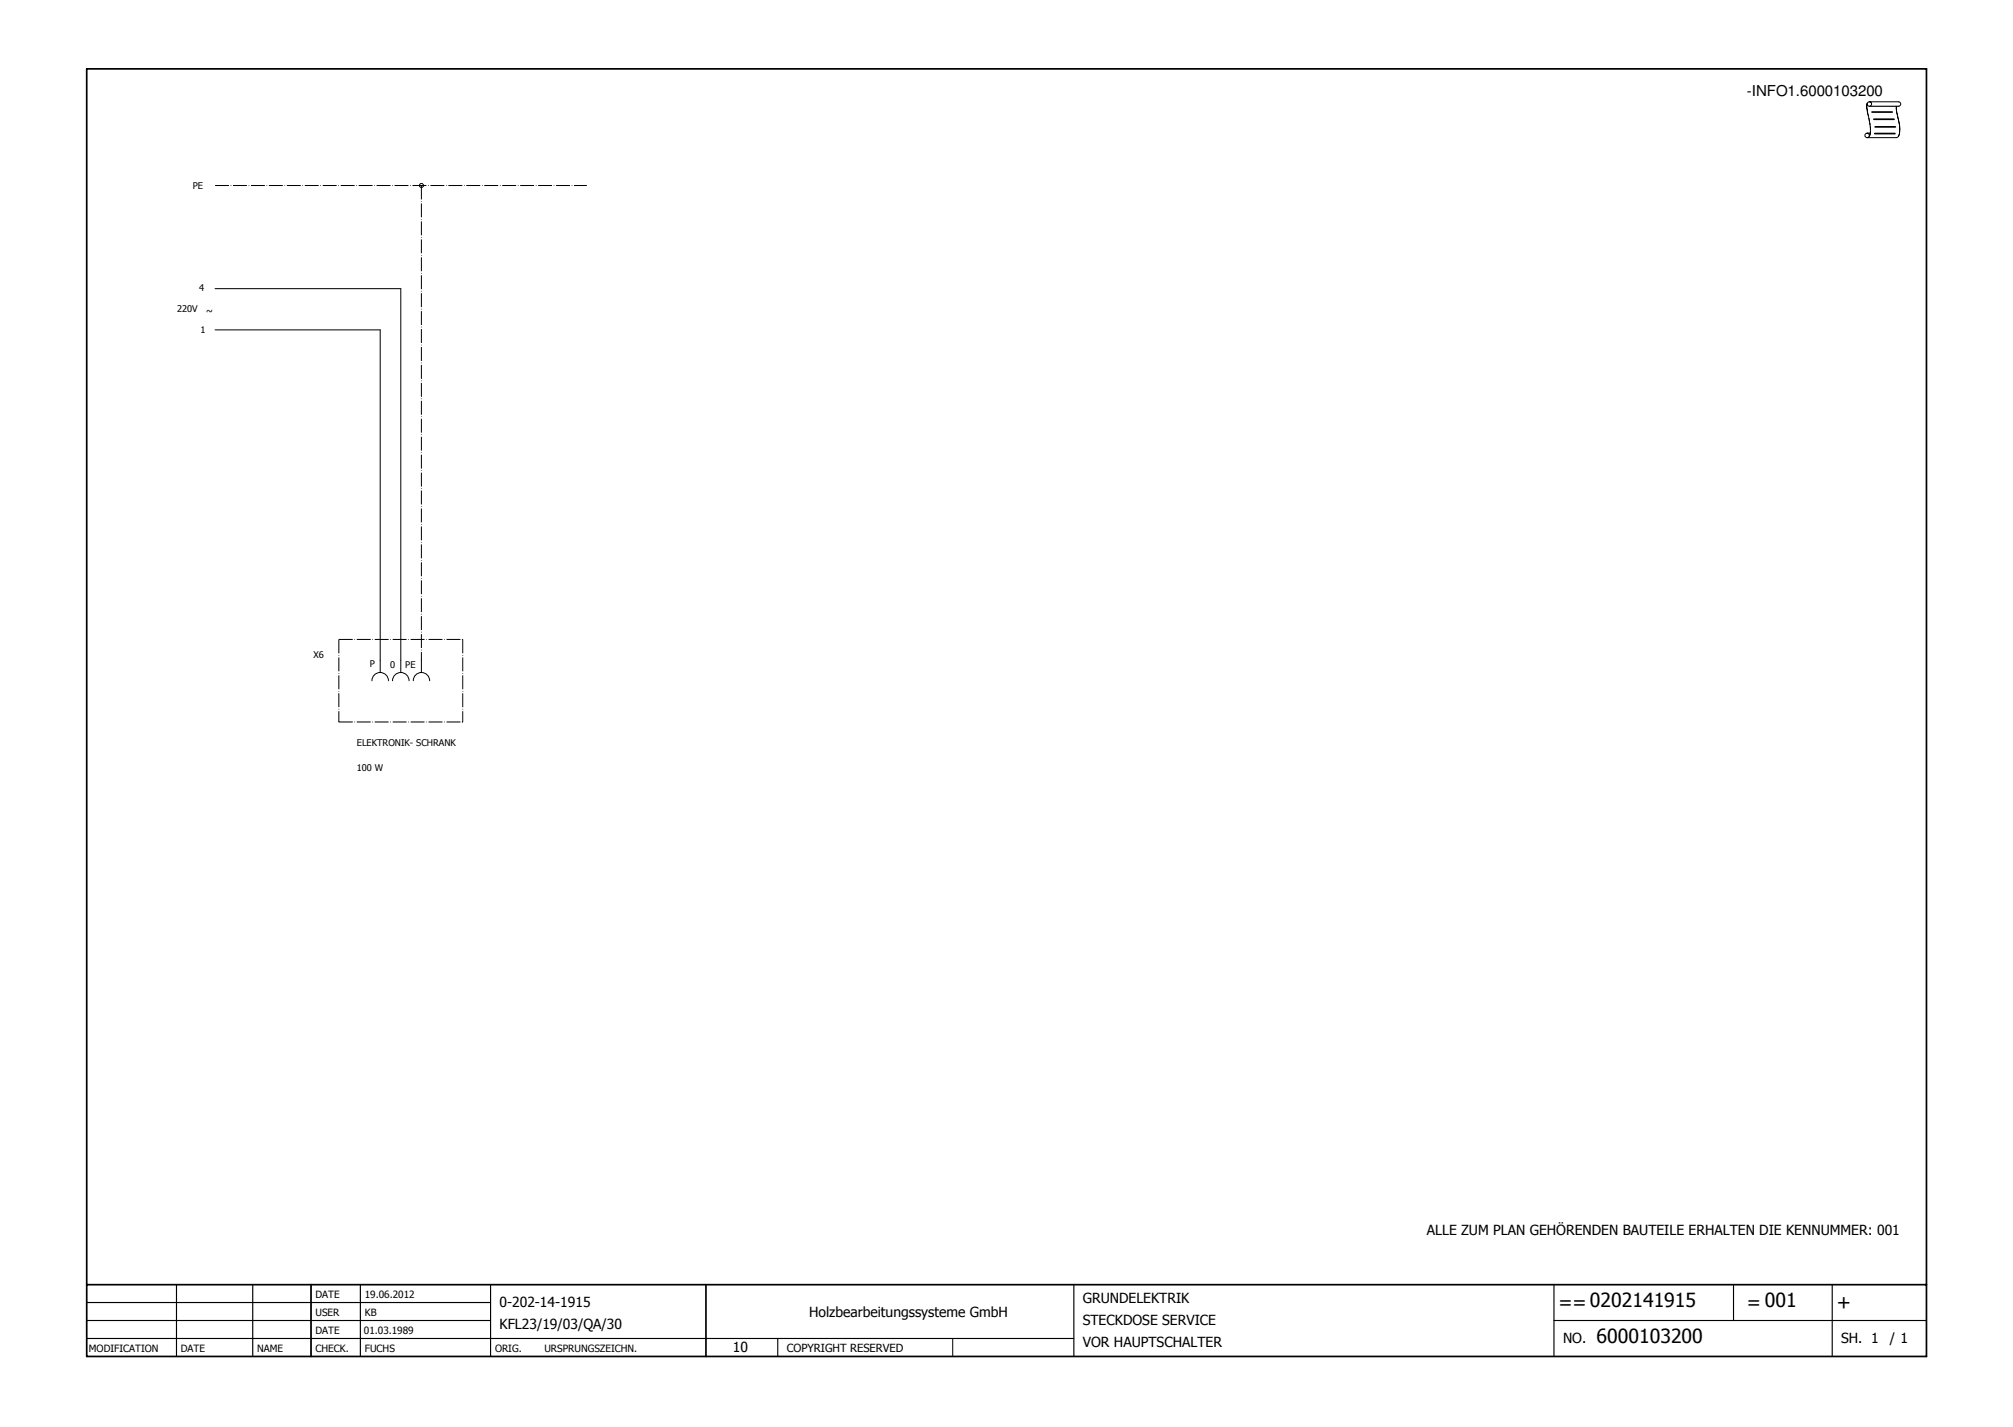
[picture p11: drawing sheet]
<svg xmlns="http://www.w3.org/2000/svg" width="297mm" height="211mm" viewBox="0 0 297 211" stroke-linecap="round" stroke-linejoin="round" font-family="sans-serif">
<defs><g id="words">
<g font-size="2.9">
<text x="230" y="193.2">==0202141915</text>
<text x="257.8" y="193.2">= 001</text>
<text x="271" y="193.2">+</text>
<text x="235.6" y="198.2">6000103200</text>
</g>
<text font-size="2.2" x="257.8" y="14.2">-INFO1.6000103200</text>
<g font-size="2.1">
<text x="210.5" y="182.3">ALLE ZUM PLAN GEHÖRENDEN BAUTEILE ERHALTEN DIE KENNUMMER: 001</text>
<text x="73.7" y="192.9">0-202-14-1915</text>
<text x="73.7" y="196.2">KFL23/19/03/QA/30</text>
<text x="119.4" y="194.4">Holzbearbeitungssysteme GmbH</text>
<text x="159.8" y="192.2">GRUNDELEKTRIK</text>
<text x="159.8" y="195.5">STECKDOSE SERVICE</text>
<text x="108.1" y="199.5">10</text>
<text x="159.8" y="198.9">VOR HAUPTSCHALTER</text>
<text x="230.6" y="198.2">NO.</text>
<text x="271.7" y="198.2">SH. 1</text>
<text x="278.8" y="198.2">/ 1</text>
</g>
<text font-size="1.7" x="116.1" y="199.5">COPYRIGHT RESERVED</text>
<g font-size="1.5">
<text x="46.6" y="191.6">DATE</text>
<text x="53.8" y="191.6">19.06.2012</text>
<text x="46.6" y="194.2">USER</text>
<text x="46.6" y="196.9">DATE</text>
<text x="53.7" y="196.9">01.03.1989</text>
<text x="53.8" y="194.2">KB</text>
<text x="13.1" y="199.5">MODIFICATION</text>
<text x="26.7" y="199.5">DATE</text>
<text x="38" y="199.5">NAME</text>
<text x="46.6" y="199.5">CHECK.</text>
<text x="53.8" y="199.5">FUCHS</text>
<text x="73" y="199.5">ORIG.</text>
<text x="80.3" y="199.5">URSPRUNGSZEICHN.</text>
</g>
<g font-size="1.4">
<text x="28.5" y="27.9">PE</text>
<text x="26.1" y="46.1">220V</text>
<text x="29.4" y="42.9">4</text>
<text x="30.4" y="46.3">~</text>
<text x="29.6" y="49.2">1</text>
<text x="46.3" y="97.1">X6</text>
<text x="54.6" y="98.4">P</text>
<text x="57.6" y="98.6">0</text>
<text x="59.8" y="98.7">PE</text>
<text x="52.6" y="113.8">100 W</text>
<text x="52.7" y="110.1">ELEKTRONIK- SCHRANK</text>
</g>
</g></defs>
<path d="M203 10l-190.4 190.4M12.7 112.2l125.9 88.2" fill="none" stroke="#fff" stroke-width=".15"/>
<path d="M12.8 10.2h271.5v190h-271.5zM12.8 189.6h271.5M45.9 189.6v10.6M104.2 189.6v10.6" fill="none" stroke="#010101" stroke-width=".25"/>
<g fill="none" stroke="#010101" stroke-width=".17">
<path d="M12.8 194.9h59.6M12.8 192.2h59.6M12.8 197.5h145.7M26 189.6v10.6M37.3 189.6v10.6M53.2 189.6v10.6M72.4 189.6v10.6M114.8 197.5v2.7M158.5 189.6v10.6M229.3 194.9h55M229.3 189.6v10.6M255.8 189.6v5.3"/>
<path d="M270.4 189.6v10.6"/>
</g>
<path d="M140.6 197.5v2.7" fill="none" stroke="#010101" stroke-width=".15"/>
<path d="M31.7 27.4h54.9" fill="none" stroke="#010101" stroke-width=".15" stroke-dasharray="2.1 .3 .1 .3" stroke-linecap="butt"/>
<path d="M86.4 27.3l.2 .1h-.2z" fill="#010101"/>
<path d="M31.7 42.6h27.4M31.7 48.7h24.4" fill="none" stroke="#010101" stroke-width=".15"/>
<path d="M50 94.4h18.3" fill="none" stroke="#010101" stroke-width=".15" stroke-dasharray="2.1 .3 .1 .3" stroke-linecap="butt"/>
<path d="M68.1 94.3l.2 .1h-.2z" fill="#010101"/>
<path d="M50 94.4v12.2" fill="none" stroke="#010101" stroke-width=".15" stroke-dasharray="2.1 .3 .1 .3" stroke-linecap="butt"/>
<path d="M50 106.4h.1l-.1 .2z" fill="#010101"/>
<path d="M56.1 48.7v48.7M59.1 42.6v54.8" fill="none" stroke="#010101" stroke-width=".15"/>
<path d="M62.2 27.4v70" fill="none" stroke="#010101" stroke-width=".15" stroke-dasharray="2.1 .3 .1 .3" stroke-linecap="butt"/>
<path d="M62.1 97.3h.1v.2z" fill="#010101"/>
<path d="M68.3 94.4v12.2" fill="none" stroke="#010101" stroke-width=".15" stroke-dasharray="2.1 .3 .1 .3" stroke-linecap="butt"/>
<path d="M68.2 106.4h.1v.2z" fill="#010101"/>
<path d="M50 106.6h18.3" fill="none" stroke="#010101" stroke-width=".15" stroke-dasharray="2.1 .3 .1 .3" stroke-linecap="butt"/>
<path d="M68.1 106.5l.2 .1h-.2z" fill="#010101"/>
<g fill="none" stroke="#010101" stroke-width=".15">
<path d="M275.5 15.3a5.8 5.8 0 0 0 .3 2.2l.1 .6a3.5 3.5 0 0 1-.1 2M275.5 19.7h.5M275.8 15h4.3a.33 .33 0 0 1 .4 .4 .33 .33 0 0 1-.4 .3M279.8 15.7l.2 1.2a5.3 5.3 0 0 1 .1 3.2l-.3 .2h-4.3M56.1 97.4v1.9M59.1 97.4v1.9M62.2 97.4v1.9M54.9 100.5a1.22 1.22 0 0 1 1.2-1.2 1.22 1.22 0 0 1 1.2 1.2M57.9 100.5a1.22 1.22 0 0 1 1.2-1.2 1.22 1.22 0 0 1 1.3 1.2M61 100.5a1.21 1.21 0 0 1 1.2-1.2 1.21 1.21 0 0 1 1.2 1.2"/>
<circle cx="275.5" cy="20" r=".33"/>
<circle cx="275.8" cy="15.4" r=".33"/>
<circle cx="62.2" cy="27.4" r=".3"/>
</g>
<path d="M275.9 15.7h4.3" fill="none" stroke="#010101" stroke-width=".17"/>
<path d="M276.2 16.5h3M276.5 17.6h3M276.6 19.7h3M276.7 18.7h3" fill="none" stroke="#010101" stroke-width=".25"/>
<use href="#words"/>
</svg>
